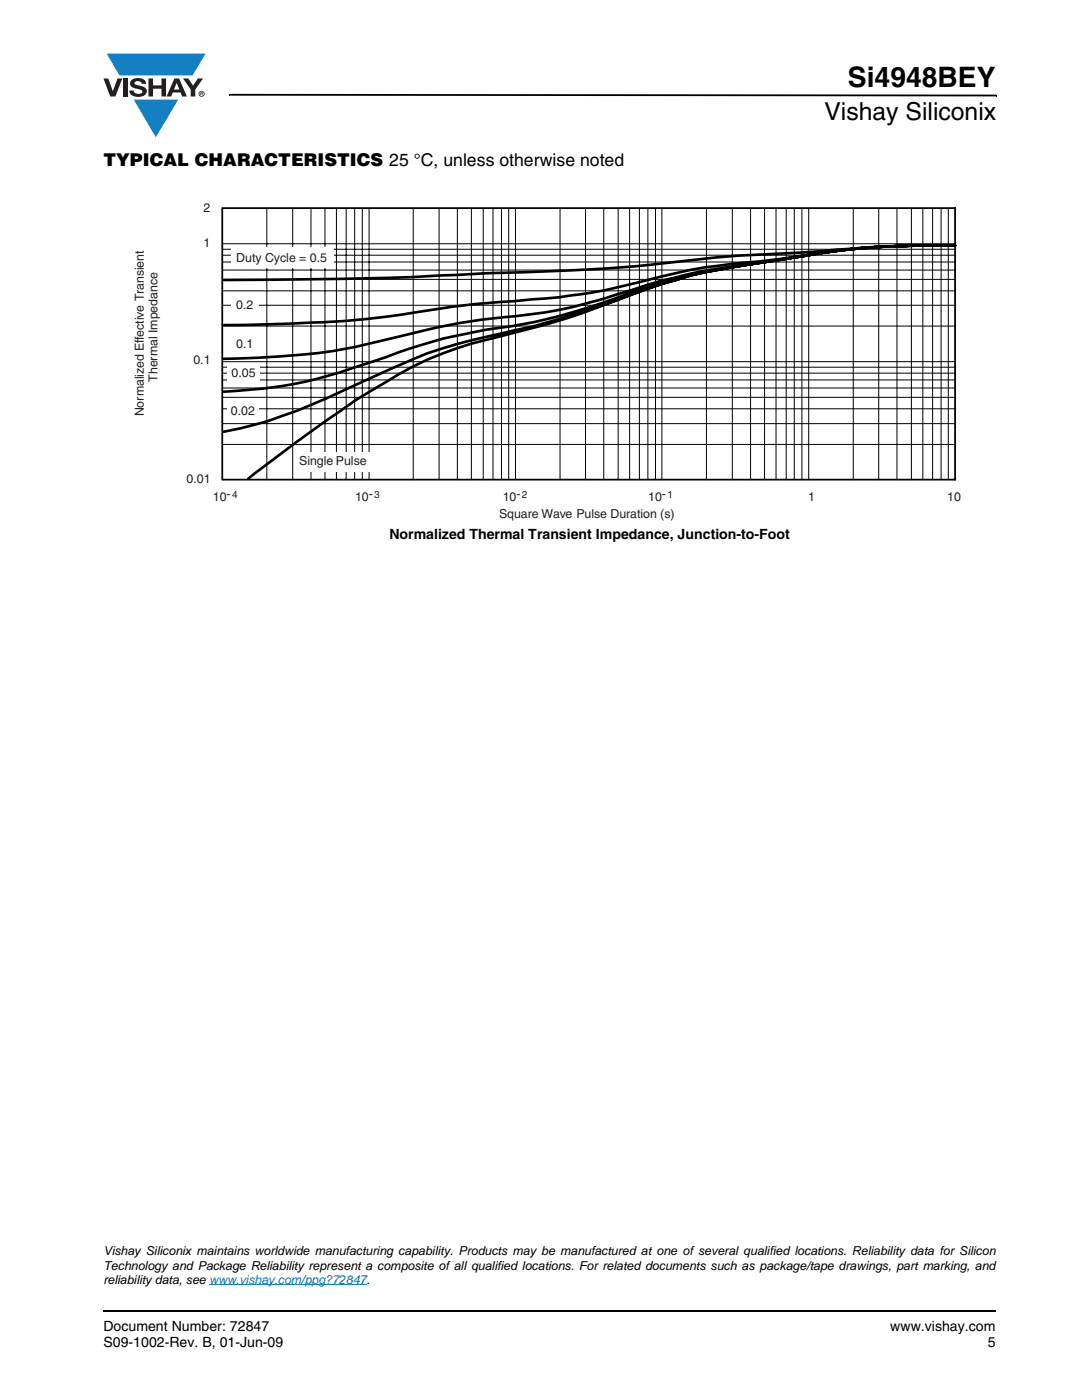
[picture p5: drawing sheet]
<svg xmlns="http://www.w3.org/2000/svg" width="216mm" height="279mm" viewBox="0 0 216 279" stroke-linecap="round" stroke-linejoin="round" font-family="sans-serif">
<defs><g id="words">
<text font-size="5.6" x="169.2" y="17.4">Si4948BEY</text>
<text font-size="4.9" x="164.5" y="24">Vishay Siliconix</text>
<text font-size="3.5" x="20.6" y="33">TYPICAL CHARACTERISTICS 25 °C, unless otherwise noted</text>
<g font-size="2.8">
<text x="77.7" y="107.5">Normalized Thermal Transient Impedance, Junction-to-Foot</text>
<text x="20.6" y="265.6">Document Number: 72847</text>
<text x="20.6" y="268.8">S09-1002-Rev. B, 01-Jun-09</text>
<text x="177.7" y="265.6">www.vishay.com</text>
<text x="197.1" y="268.8">5</text>
</g>
<g font-size="2.5" fill="#231f20">
<text x="40.6" y="42.2">2</text>
<text x="40.6" y="49.3">1</text>
<text x="47.1" y="52.2">Duty Cycle = 0.5</text>
<text x="47.1" y="61.7">0.2</text>
<text x="47.1" y="69.5">0.1</text>
<text x="31.4" y="76.2" transform="rotate(-90 31.4 76.2)">Thermal Impedance</text>
<text x="38.6" y="72.7">0.1</text>
<text x="46.2" y="75.3">0.05</text>
<text x="28.7" y="83.1" transform="rotate(-90 28.7 83.1)">Normalized Effective Transient</text>
<text x="46.1" y="82.7">0.02</text>
<text x="59.7" y="92.8">Single Pulse</text>
<text x="37.2" y="96.4">0.01</text>
<text x="42.5" y="100">10</text>
<text x="45.2" y="99.4">-</text>
<text x="70.9" y="100">10</text>
<text x="73.6" y="99.4">-</text>
<text x="100.3" y="100">10</text>
<text x="103" y="99.4">-</text>
<text x="129.4" y="100">10</text>
<text x="132.1" y="99.4">-</text>
<text x="161.3" y="100">1</text>
<text x="189" y="100">10</text>
<text x="99.6" y="103.3">Square Wave Pulse Duration (s)</text>
</g>
<g font-size="2.5">
<text x="20.6" y="250.5">Vishay Siliconix maintains worldwide manufacturing capability. Products may be manufactured at one of several qualified locations. Reliability data for Silicon</text>
<text x="20.6" y="256.2">reliability data, see www.vishay.com/ppg?72847.</text>
<text x="20.6" y="253.4">Technology and Package Reliability represent a composite of all qualified locations. For related documents such as package/tape drawings, part marking, and</text>
</g>
<g font-size="2" fill="#231f20">
<text x="46.3" y="99.4">4</text>
<text x="74.7" y="99.4">3</text>
<text x="104.1" y="99.4">2</text>
<text x="133.2" y="99.4">1</text>
</g>
</g></defs>
<path d="M20.5 261.5h.1v.4h-.1z" fill="#000"/>
<path d="M20.6 261.7h178.2" fill="none" stroke="#000" stroke-width=".36"/>
<path d="M20.6 10.7h20.4v16.7h-20.4z" fill="#fff"/>
<g fill="#147fc3">
<path d="M21.3 10.7h19.7l-2.6 4.4h-3.8h-10.8z"/>
<path d="M26.7 19.9h8.9l-4.5 7.5z"/>
</g>
<g fill="#231f20">
<path d="M20.6 15.7h1l.9 2.5 1-2.5h.9l-1.4 3.6h-1z"/>
<path d="M24.6 15.7h.9v3.6h-.9z"/>
<path d="M26.3 16a2.1 2.1 0 0 1 2.8 .3l.1 .4h-.9a.79 .79 0 0 0-.7-.5 .79 .79 0 0 0-.8 .4l.3 .3 1 .2a1.08 1.08 0 0 1 1.2 1.1 1.08 1.08 0 0 1-1.1 1.1 1.73 1.73 0 0 1-2.4-1.2h.9a.96 .96 0 0 0 .8 .6 .96 .96 0 0 0 .9-.4 1.31 1.31 0 0 0-1.2-.6 1.03 1.03 0 0 1-1.1-.6 1.03 1.03 0 0 1 .2-1.1z"/>
<path d="M29.6 15.7h.9v1.3h1.7v-1.3h.9v3.6h-.9v-1.6h-1.7v1.6h-.9z"/>
<path d="M36.5 15.7h1.1l.9 1.4 1-1.4h1l-1.5 2.2v1.4h-.9v-1.4z"/>
<path d="M35.3 16.5l.5 1.4h-1.1zM34.8 15.7l-1.6 3.6h1l.3-.8h1.5l.3 .8h1l-1.6-3.6z"/>
<path d="M39.8 18.7a.46 .46 0 0 1 .9 0 .46 .46 0 0 1-.9 0zM39.6 18.7a.6 .6 0 0 0 1.2 0 .6 .6 0 0 0-1.2 0z"/>
<path d="M40.1 18.5h.2v.2h-.2zM40 18.4v.7h.1v-.3l.4 .3-.2-.3 .2-.2-.1-.2z"/>
</g>
<path d="M45.7 18.7h.2v.4h-.2zM45.9 18.7l152.9 .2v.3l-152.9-.1zM198.8 18.9h.1v.3h-.1z" fill="#000"/>
<path d="M41.7 256.4h31.4" fill="none" stroke="#007ec4" stroke-width=".2"/>
<path d="M26.6 40.1h165.2v63.8h-165.2z" fill="#fff"/>
<g fill="none" stroke="#000" stroke-width=".2">
<path d="M44.4 52.3h146.2M44.4 50.9h146.2M44.4 53.9h146.2M44.4 58h146.2M44.4 55.8h146.2M44.4 49.7h146.2M44.4 48.6h146.2M53.2 41.5v54.2M58.4 41.5v54.2M62 41.5v54.2M64.8 41.5v54.2M67.1 41.5v54.2"/>
<path d="M69.1 41.5v54.2M70.8 41.5v54.2M72.3 41.5v54.2M73.6 41.5v54.2M82.5 41.5v54.2M87.6 41.5v54.2M91.3 41.5v54.2M94.1 41.5v54.2M96.4 41.5v54.2M98.4 41.5v54.2M100.1 41.5v54.2M101.5 41.5v54.2"/>
<path d="M102.9 41.5v54.2M111.8 41.5v54.2M116.8 41.5v54.2M120.5 41.5v54.2M123.3 41.5v54.2M125.6 41.5v54.2M127.6 41.5v54.2M129.3 41.5v54.2M130.8 41.5v54.2M132.1 41.5v54.2M141 41.5v54.2M146.1 41.5v54.2"/>
<path d="M149.8 41.5v54.2M152.6 41.5v54.2M154.8 41.5v54.2M156.9 41.5v54.2M158.5 41.5v54.2M160 41.5v54.2M161.4 41.5v54.2M170.3 41.5v54.2M175.3 41.5v54.2M179 41.5v54.2M181.9 41.5v54.2M184.1 41.5v54.2"/>
<path d="M186.1 41.5v54.2M187.8 41.5v54.2M189.2 41.5v54.2M44.4 72.2h146.2M44.4 79.3h146.2M44.4 77.4h146.2M44.4 75.8h146.2M44.4 74.5h146.2M44.4 73.3h146.2M44.4 65.1h146.2M44.4 60.9h146.2M44.4 88.7h146.2"/>
<path d="M44.4 84.5h146.2M44.4 81.6h146.2"/>
</g>
<path d="M44.4 41.5v54.2M44.4 41.5h146.2v54.2h-146.2" fill="none" stroke="#000" stroke-width=".35"/>
<g fill="#fff">
<path d="M46.1 59.1h5.5v3.9h-5.5z"/>
<path d="M45.3 72.8h6.6v3.6h-6.6z"/>
<path d="M45.4 80.2h6.3v3.8h-6.3z"/>
<path d="M61.5 90.3h12.9v3.8h-12.9z"/>
<path d="M46.1 49.3h20.5v4.2h-20.5z"/>
</g>
<path d="M190.3 49a157.3 157.3 0 0 0-32.2 2.4l-3 .5a154.5 154.5 0 0 0-23.2 4.7l-5.9 1.8a116.2 116.2 0 0 1-29 7.4 104 104 0 0 0-20 5.5l-3.3 1.1a94.9 94.9 0 0 1-17.4 4.6l-5.7 .7-5.9 .5M190.6 49a159.8 159.8 0 0 0-36 3 173.6 173.6 0 0 0-22.7 4l-8.8 2.7a94 94 0 0 1-24.4 4.8 147.9 147.9 0 0 0-22.6 4.5 131.4 131.4 0 0 1-30.1 3.6h-1.3M190.6 49a168.7 168.7 0 0 0-34.5 2.6l-2.6 .4a129.6 129.6 0 0 0-21.6 3.2 117.2 117.2 0 0 1-25.8 4.5l-3.3 .4a215.2 215.2 0 0 0-24.5 2.9 282.2 282.2 0 0 1-31 1.9h-2.6M190.6 49a368.9 368.9 0 0 0-31.8 1.5 283.1 283.1 0 0 0-30.5 2.5l-10.8 .8-17.5 .7a943.1 943.1 0 0 1-53.3 1.4h-2M190.6 49a157.5 157.5 0 0 0-34.3 2.7l-9.3 1.5a90.8 90.8 0 0 0-17.9 4.5 258.9 258.9 0 0 1-19.4 6.8l-6.2 1.7a140.6 140.6 0 0 0-15.1 4.3 59.6 59.6 0 0 0-11.4 5.7 105.9 105.9 0 0 0-12.1 7.9l-5.6 4-9.8 7.4M190.6 49a157.5 157.5 0 0 0-34.3 2.7l-9.3 1.5a96.9 96.9 0 0 0-17.9 4.4 203.3 203.3 0 0 1-23 7.6l-6.1 1.4a88.5 88.5 0 0 0-20.2 6.2l-8.1 3.7a174.1 174.1 0 0 1-18.3 7.6l-5.4 1.4-3.3 .7" fill="none" stroke="#000" stroke-width=".53"/>
<use href="#words"/>
</svg>
